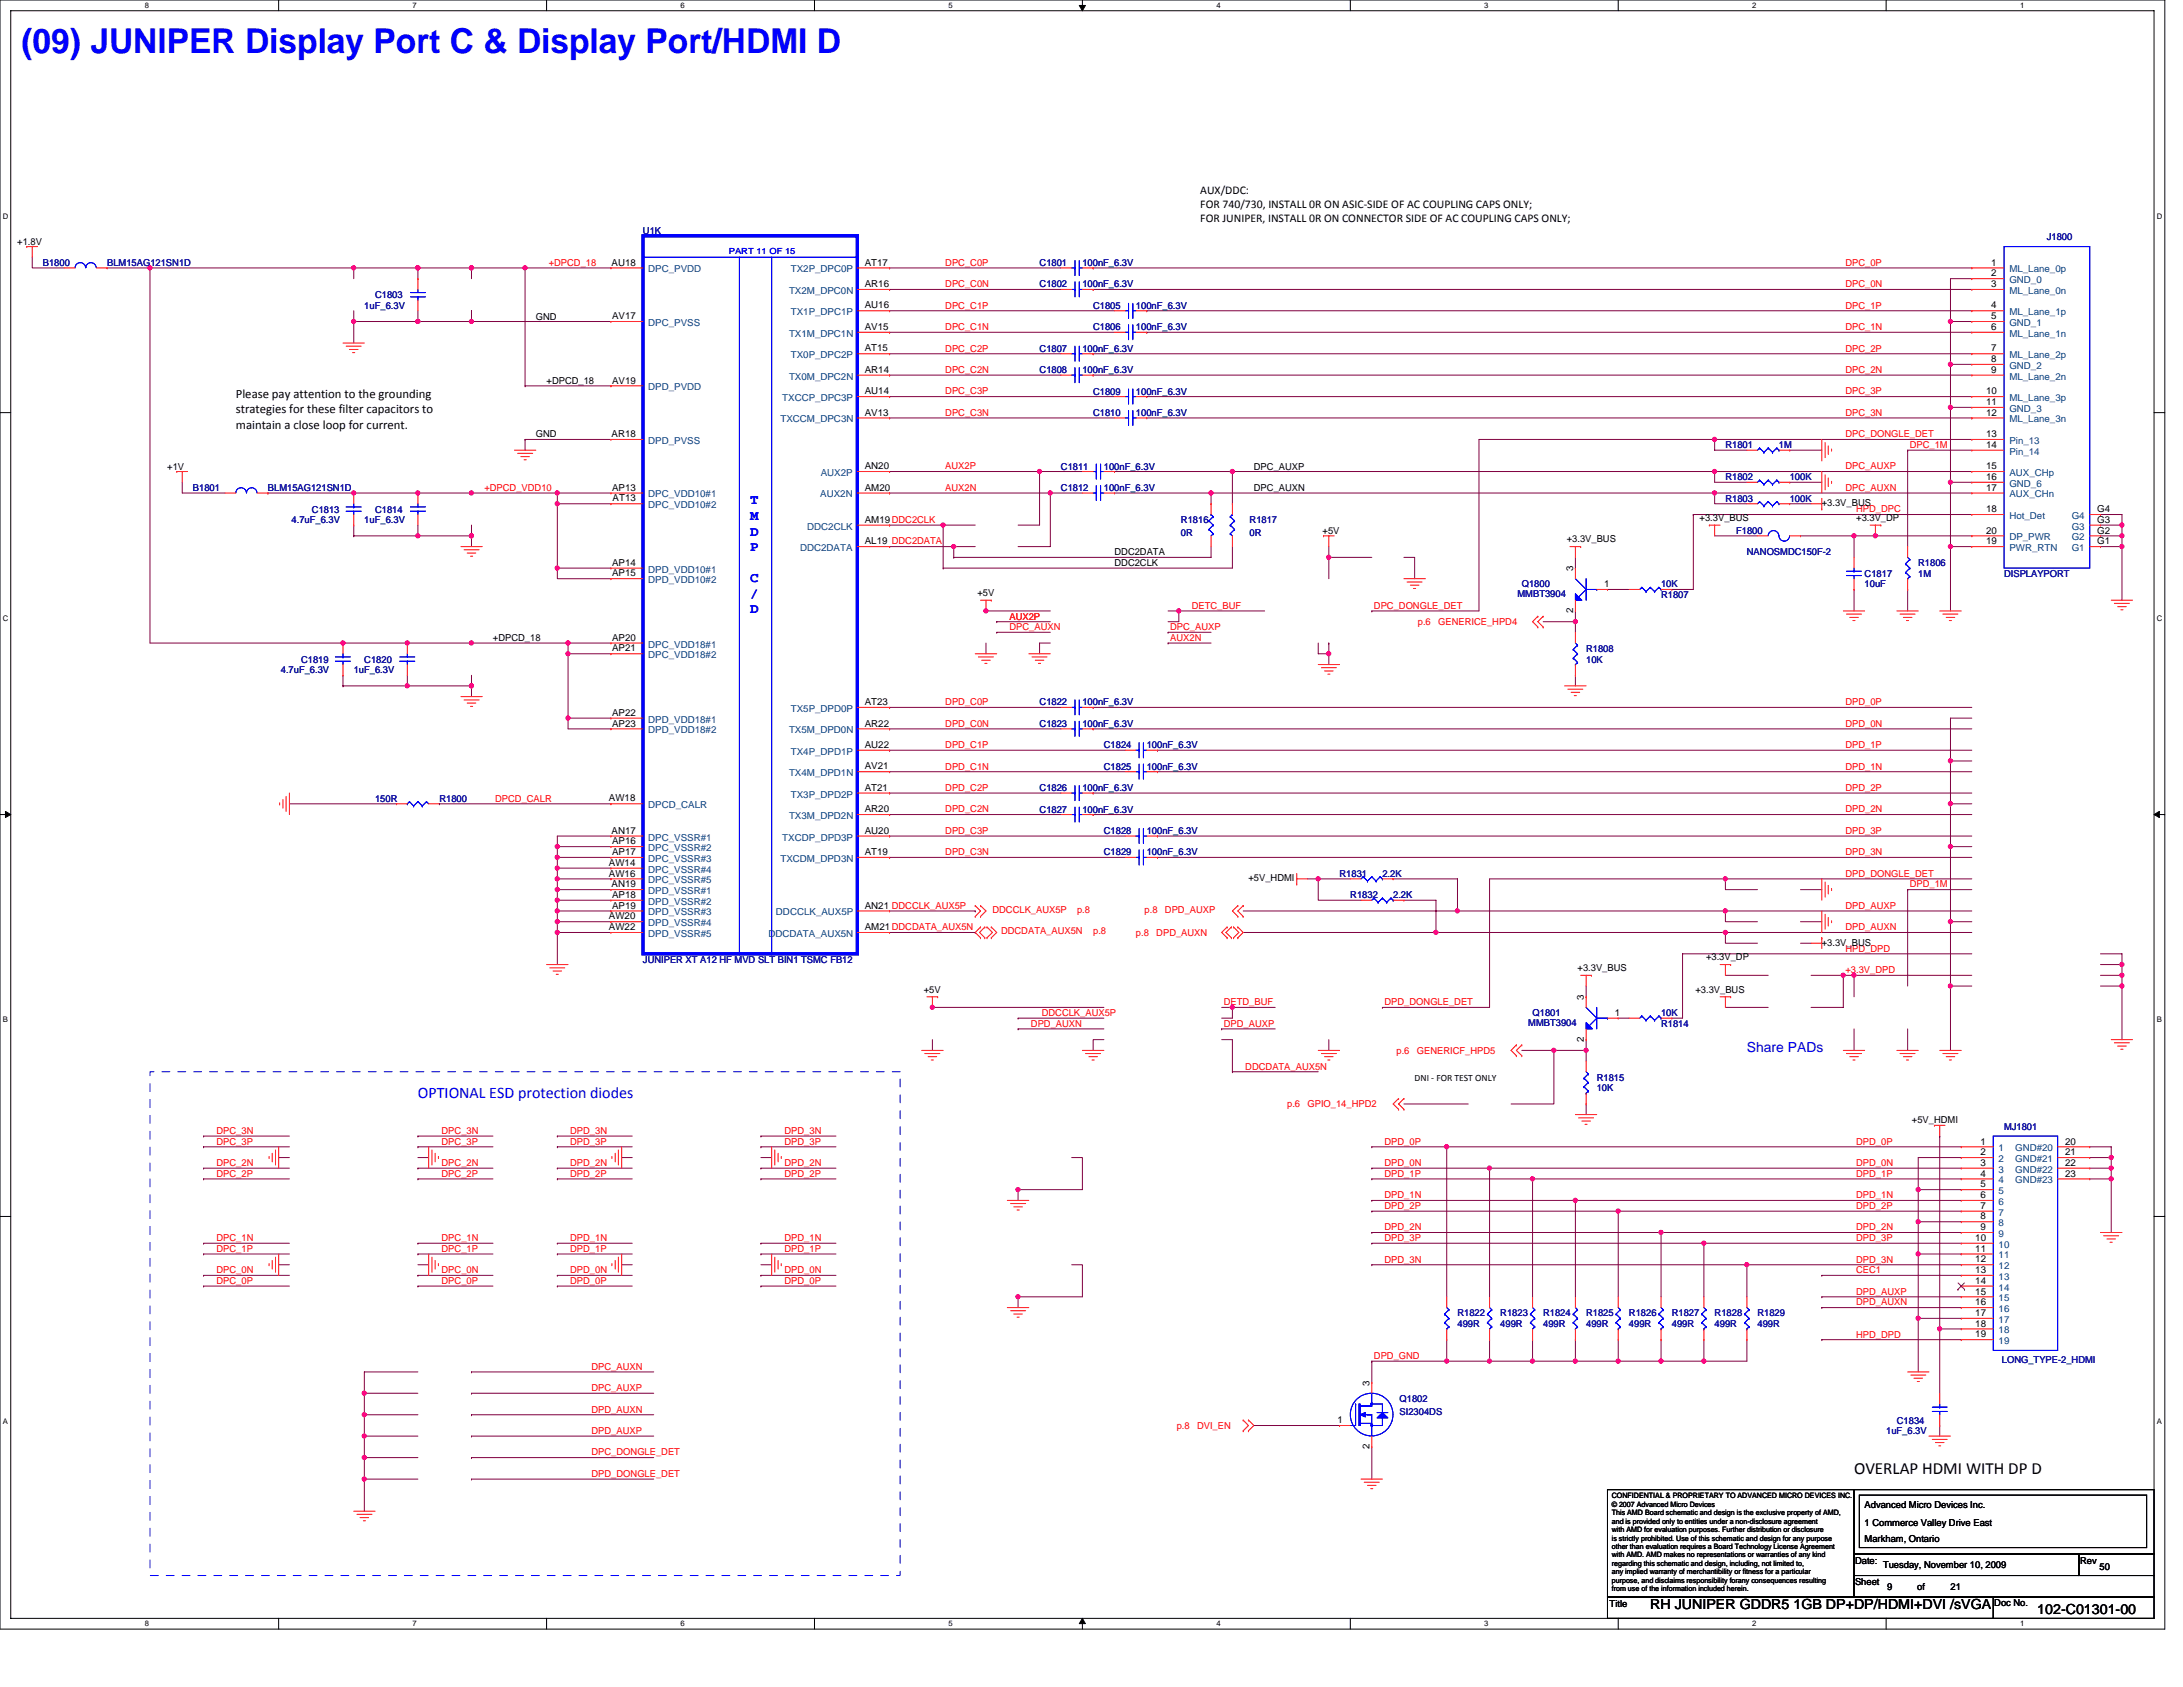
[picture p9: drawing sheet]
<svg xmlns="http://www.w3.org/2000/svg" width="279mm" height="216mm" viewBox="0 0 279 216" stroke-linecap="round" stroke-linejoin="round" font-family="sans-serif">
<defs><g id="words">
<text font-size="4.4" fill="#00f" x="2.8" y="6.8">(09) JUNIPER Display Port C &amp; Display Port/HDMI D</text>
<text font-size="2.2" x="237.3" y="188.6">OVERLAP HDMI WITH DP D</text>
<text font-size="2.1" fill="#00f" x="53.5" y="140.5">OPTIONAL ESD protection diodes</text>
<g font-size="1.8" fill="#00f">
<text x="96" y="64.6">T</text>
<text x="96" y="66.5">M</text>
<text x="96" y="68.5">D</text>
<text x="96" y="70.5">P</text>
<text x="96" y="74.5">C</text>
<text x="96" y="76.5">/</text>
<text x="96" y="78.5">D</text>
<text x="223.6" y="134.6">Share PADs</text>
</g>
<g font-size="1.8">
<text x="211.2" y="206">RH JUNIPER GDDR5 1GB DP+DP/HDMI+DVI /sVGA</text>
<text x="260.8" y="206.5">102-C01301-00</text>
</g>
<g font-size="1.6">
<text x="30.2" y="50.9">Please pay attention to the grounding</text>
<text x="30.2" y="52.9">strategies for these filter capacitors to</text>
<text x="30.2" y="54.9">maintain a close loop for current.</text>
</g>
<g font-size="1.5">
<text x="153.6" y="24.8">AUX/DDC:</text>
<text x="153.6" y="26.6">FOR 740/730, INSTALL 0R ON ASIC‐SIDE OF AC COUPLING CAPS ONLY;</text>
<text x="153.6" y="28.4">FOR JUNIPER, INSTALL 0R ON CONNECTOR SIDE OF AC COUPLING CAPS ONLY;</text>
</g>
<g font-size="1.2" fill="#000080">
<text x="82.3" y="29.9">U1K</text>
<text x="5.5" y="34">B1800</text>
<text x="13.7" y="34">BLM15AG121SN1D</text>
<text x="133.1" y="34">C1801</text>
<text x="138.5" y="34">100nF_6.3V</text>
<text x="262" y="30.8">J1800</text>
<text x="46.6" y="39.5">1uF_6.3V</text>
<text x="48" y="38.2">C1803</text>
<text x="133.1" y="36.8">C1802</text>
<text x="138.5" y="36.8">100nF_6.3V</text>
<text x="139.9" y="39.5">C1805</text>
<text x="145.4" y="39.5">100nF_6.3V</text>
<text x="133.1" y="45">C1807</text>
<text x="133.1" y="47.8">C1808</text>
<text x="138.5" y="45">100nF_6.3V</text>
<text x="138.5" y="47.8">100nF_6.3V</text>
<text x="139.9" y="42.3">C1806</text>
<text x="145.4" y="42.3">100nF_6.3V</text>
<text x="139.9" y="53.3">C1810</text>
<text x="139.9" y="50.5">C1809</text>
<text x="145.4" y="53.3">100nF_6.3V</text>
<text x="145.4" y="50.5">100nF_6.3V</text>
<text x="220.8" y="57.4">R1801</text>
<text x="227.7" y="57.4">1M</text>
<text x="24.7" y="62.8">B1801</text>
<text x="34.3" y="62.8">BLM15AG121SN1D</text>
<text x="39.9" y="65.6">C1813</text>
<text x="48" y="65.6">C1814</text>
<text x="135.8" y="62.8">C1812</text>
<text x="135.8" y="60.1">C1811</text>
<text x="141.3" y="62.8">100nF_6.3V</text>
<text x="141.3" y="60.1">100nF_6.3V</text>
<text x="220.8" y="64.2">R1803</text>
<text x="220.8" y="61.5">R1802</text>
<text x="229.1" y="64.2">100K</text>
<text x="229.1" y="61.5">100K</text>
<text x="37.3" y="67">4.7uF_6.3V</text>
<text x="46.6" y="67">1uF_6.3V</text>
<text x="151.2" y="67">R1816</text>
<text x="151.2" y="68.6">0R</text>
<text x="159.9" y="67">R1817</text>
<text x="159.9" y="68.6">0R</text>
<text x="222.2" y="68.3">F1800</text>
<text x="223.6" y="71.1">NANOSMDC150F-2</text>
<text x="194.2" y="76.4">MMBT3904</text>
<text x="194.8" y="75.2">Q1800</text>
<text x="212.6" y="76.6">R1807</text>
<text x="212.6" y="75.2">10K</text>
<text x="238.7" y="73.8">C1817</text>
<text x="238.7" y="75.2">10uF</text>
<text x="245.5" y="72.5">R1806</text>
<text x="245.5" y="73.8">1M</text>
<text x="256.5" y="73.8">DISPLAYPORT</text>
<text x="203" y="83.4">R1808</text>
<text x="35.9" y="86.2">4.7uF_6.3V</text>
<text x="38.5" y="84.8">C1819</text>
<text x="45.3" y="86.2">1uF_6.3V</text>
<text x="46.6" y="84.8">C1820</text>
<text x="203" y="84.8">10K</text>
<text x="133.1" y="90.3">C1822</text>
<text x="133.1" y="93">C1823</text>
<text x="138.5" y="90.3">100nF_6.3V</text>
<text x="138.5" y="93">100nF_6.3V</text>
<text x="141.3" y="95.8">C1824</text>
<text x="146.8" y="95.8">100nF_6.3V</text>
<text x="133.1" y="101.3">C1826</text>
<text x="138.5" y="101.3">100nF_6.3V</text>
<text x="141.3" y="98.5">C1825</text>
<text x="146.8" y="98.5">100nF_6.3V</text>
<text x="48" y="102.6">150R</text>
<text x="56.2" y="102.6">R1800</text>
<text x="133.1" y="104">C1827</text>
<text x="138.5" y="104">100nF_6.3V</text>
<text x="141.3" y="106.7">C1828</text>
<text x="146.8" y="106.7">100nF_6.3V</text>
<text x="141.3" y="109.5">C1829</text>
<text x="146.8" y="109.5">100nF_6.3V</text>
<text x="171.4" y="112.2">R1831</text>
<text x="176.9" y="112.2">2.2K</text>
<text x="172.8" y="115">R1832</text>
<text x="178.3" y="115">2.2K</text>
<text x="82.3" y="123.2">JUNIPER XT A12 HF MVD SLT BIN1 TSMC FB12</text>
<text x="195.6" y="131.3">MMBT3904</text>
<text x="196.2" y="130">Q1801</text>
<text x="212.6" y="131.4">R1814</text>
<text x="212.6" y="130">10K</text>
<text x="204.4" y="138.3">R1815</text>
<text x="204.4" y="139.7">10K</text>
<text x="256.5" y="144.6">MJ1801</text>
<text x="186.5" y="168.5">R1822</text>
<text x="186.5" y="169.8">499R</text>
<text x="192" y="168.5">R1823</text>
<text x="192" y="169.8">499R</text>
<text x="197.5" y="168.5">R1824</text>
<text x="197.5" y="169.8">499R</text>
<text x="203" y="168.5">R1825</text>
<text x="203" y="169.8">499R</text>
<text x="208.5" y="168.5">R1826</text>
<text x="208.5" y="169.8">499R</text>
<text x="214" y="168.5">R1827</text>
<text x="214" y="169.8">499R</text>
<text x="219.5" y="168.5">R1828</text>
<text x="219.5" y="169.8">499R</text>
<text x="224.9" y="168.5">R1829</text>
<text x="224.9" y="169.8">499R</text>
<text x="179.1" y="179.4">Q1802</text>
<text x="256.2" y="174.5">LONG_TYPE-2_HDMI</text>
<text x="179.1" y="181.1">SI2304DS</text>
<text x="241.4" y="183.6">1uF_6.3V</text>
<text x="242.8" y="182.2">C1834</text>
</g>
<g font-size="1.2">
<text x="2.2" y="31.3">+1.8V</text>
<text x="78.3" y="34">AU18</text>
<text x="110.7" y="34">AT17</text>
<text x="254.9" y="34">1</text>
<text x="254.9" y="35.4">2</text>
<text x="68.6" y="40.9">GND</text>
<text x="78.3" y="40.9">AV17</text>
<text x="110.7" y="36.7">AR16</text>
<text x="110.7" y="39.5">AU16</text>
<text x="254.9" y="39.5">4</text>
<text x="254.9" y="36.7">3</text>
<text x="254.9" y="40.9">5</text>
<text x="110.7" y="42.2">AV15</text>
<text x="110.7" y="47.7">AR14</text>
<text x="110.7" y="45">AT15</text>
<text x="254.9" y="45">7</text>
<text x="254.9" y="42.2">6</text>
<text x="254.9" y="47.7">9</text>
<text x="254.9" y="46.3">8</text>
<text x="70" y="49.1">+DPCD_18</text>
<text x="78.3" y="49.1">AV19</text>
<text x="110.7" y="53.2">AV13</text>
<text x="110.7" y="50.5">AU14</text>
<text x="254.2" y="50.5">10</text>
<text x="254.2" y="53.2">12</text>
<text x="254.2" y="51.8">11</text>
<text x="68.6" y="56">GND</text>
<text x="78.3" y="55.9">AR18</text>
<text x="254.2" y="55.9">13</text>
<text x="254.2" y="57.3">14</text>
<text x="21.4" y="60.1">+1V</text>
<text x="78.3" y="62.8">AP13</text>
<text x="78.4" y="64.2">AT13</text>
<text x="110.7" y="62.8">AM20</text>
<text x="110.7" y="60">AN20</text>
<text x="160.5" y="62.8">DPC_AUXN</text>
<text x="160.5" y="60.1">DPC_AUXP</text>
<text x="233.2" y="64.8">+3.3V_BUS</text>
<text x="254.2" y="61.4">16</text>
<text x="254.2" y="65.6">18</text>
<text x="254.2" y="60">15</text>
<text x="254.2" y="62.8">17</text>
<text x="268.4" y="65.6">G4</text>
<text x="110.7" y="69.7">AL19 DDC2DATA</text>
<text x="110.7" y="66.9">AM19DDC2CLK</text>
<text x="142.6" y="71.1">DDC2DATA</text>
<text x="169.3" y="68.3">+5V</text>
<text x="200.5" y="69.4">+3.3V_BUS</text>
<text x="217.5" y="66.7">+3.3V_BUS</text>
<text x="237.6" y="66.7">+3.3V_DP</text>
<text x="254.2" y="68.3">20</text>
<text x="254.2" y="69.7">19</text>
<text x="268.4" y="69.7">G1</text>
<text x="268.4" y="68.3">G2</text>
<text x="268.4" y="66.9">G3</text>
<text x="78.3" y="72.4">AP14</text>
<text x="78.3" y="73.8">AP15</text>
<text x="125.1" y="76.3">+5V</text>
<text x="142.6" y="72.5">DDC2CLK</text>
<text x="201.3" y="73.1" transform="rotate(-90 201.3 73.1)">3</text>
<text x="205.3" y="75.1">1</text>
<text x="63.1" y="82">+DPCD_18</text>
<text x="78.3" y="82">AP20</text>
<text x="78.3" y="83.4">AP21</text>
<text x="201.3" y="78.5" transform="rotate(-90 201.3 78.5)">2</text>
<text x="78.3" y="91.6">AP22</text>
<text x="78.3" y="93">AP23</text>
<text x="110.7" y="93">AR22</text>
<text x="110.7" y="90.2">AT23</text>
<text x="110.7" y="95.7">AU22</text>
<text x="110.7" y="98.5">AV21</text>
<text x="110.7" y="101.2">AT21</text>
<text x="77.9" y="102.6">AW18</text>
<text x="78.3" y="106.7">AN17</text>
<text x="110.7" y="103.9">AR20</text>
<text x="110.7" y="106.7">AU20</text>
<text x="77.9" y="110.8">AW14</text>
<text x="77.9" y="112.2">AW16</text>
<text x="78.3" y="113.6">AN19</text>
<text x="78.3" y="108.1">AP16</text>
<text x="78.3" y="109.4">AP17</text>
<text x="110.7" y="109.4">AT19</text>
<text x="159.8" y="112.8">+5V_HDMI</text>
<text x="77.9" y="117.7">AW20</text>
<text x="77.9" y="119">AW22</text>
<text x="78.3" y="114.9">AP18</text>
<text x="78.3" y="116.3">AP19</text>
<text x="110.7" y="116.3">AN21 DDCCLK_AUX5P</text>
<text x="110.7" y="119">AM21DDCDATA_AUX5N</text>
<text x="201.9" y="124.3">+3.3V_BUS</text>
<text x="218.4" y="122.9">+3.3V_DP</text>
<text x="233.2" y="121">+3.3V_BUS</text>
<text x="118.2" y="127">+5V</text>
<text x="202.7" y="128" transform="rotate(-90 202.7 128)">3</text>
<text x="206.7" y="130">1</text>
<text x="217" y="127">+3.3V_BUS</text>
<text x="202.7" y="133.3" transform="rotate(-90 202.7 133.3)">2</text>
<text x="181.1" y="138.3">DNI ‐ FOR TEST ONLY</text>
<text x="244.7" y="143.8">+5V_HDMI</text>
<text x="253.5" y="146.5">1</text>
<text x="253.5" y="147.8">2</text>
<text x="253.5" y="149.2">3</text>
<text x="264.3" y="146.5">20</text>
<text x="264.3" y="147.8">21</text>
<text x="264.3" y="149.2">22</text>
<text x="253.5" y="150.6">4</text>
<text x="253.5" y="152">5</text>
<text x="253.5" y="153.3">6</text>
<text x="253.5" y="154.7">7</text>
<text x="264.3" y="150.6">23</text>
<text x="252.8" y="158.8">10</text>
<text x="252.8" y="160.2">11</text>
<text x="252.8" y="161.6">12</text>
<text x="253.5" y="156.1">8</text>
<text x="253.5" y="157.4">9</text>
<text x="252.8" y="162.9">13</text>
<text x="252.8" y="164.3">14</text>
<text x="252.8" y="165.7">15</text>
<text x="252.8" y="167">16</text>
<text x="252.8" y="168.4">17</text>
<text x="252.8" y="169.8">18</text>
<text x="252.8" y="171.2">19</text>
<text x="175.3" y="177.4" transform="rotate(-90 175.3 177.4)">3</text>
<text x="171.2" y="182.1">1</text>
<text x="175.3" y="185.4" transform="rotate(-90 175.3 185.4)">2</text>
<text x="238.7" y="193">Advanced Micro Devices Inc.</text>
<text x="238.7" y="195.3">1 Commerce Valley Drive East</text>
<text x="238.7" y="197.4">Markham, Ontario</text>
<text x="237.4" y="200.2">Date:</text>
<text x="237.4" y="202.9">Sheet</text>
<text x="241" y="200.7">Tuesday, November 10, 2009</text>
<text x="241.5" y="203.4">9</text>
<text x="245.4" y="203.4">of</text>
<text x="249.6" y="203.4">21</text>
<text x="266.2" y="200.2">Rev</text>
<text x="268.7" y="201">50</text>
<text x="206" y="205.6">Title</text>
<text x="255.2" y="205.5">Doc No.</text>
</g>
<g font-size="1.2" fill="#f00">
<text x="70.2" y="34">+DPCD_18</text>
<text x="121" y="34">DPC_C0P</text>
<text x="236.2" y="34">DPC_0P</text>
<text x="121" y="39.5">DPC_C1P</text>
<text x="121" y="36.8">DPC_C0N</text>
<text x="236.2" y="39.5">DPC_1P</text>
<text x="236.2" y="36.8">DPC_0N</text>
<text x="121" y="45">DPC_C2P</text>
<text x="121" y="47.7">DPC_C2N</text>
<text x="121" y="42.2">DPC_C1N</text>
<text x="236.2" y="47.7">DPC_2N</text>
<text x="236.2" y="42.2">DPC_1N</text>
<text x="236.2" y="45">DPC_2P</text>
<text x="121" y="50.5">DPC_C3P</text>
<text x="121" y="53.2">DPC_C3N</text>
<text x="236.2" y="50.5">DPC_3P</text>
<text x="236.2" y="53.2">DPC_3N</text>
<text x="236.2" y="56">DPC_DONGLE_DET</text>
<text x="244.4" y="57.3">DPC_1M</text>
<text x="62" y="62.8">+DPCD_VDD10</text>
<text x="121" y="60.1">AUX2P</text>
<text x="121" y="62.8">AUX2N</text>
<text x="236.2" y="62.8">DPC_AUXN</text>
<text x="236.2" y="60.1">DPC_AUXP</text>
<text x="237.6" y="65.6">HPD_DPC</text>
<text x="152.5" y="77.9">DETC_BUF</text>
<text x="175.9" y="77.9">DPC_DONGLE_DET</text>
<text x="129.2" y="80.6">DPC_AUXN</text>
<text x="129.2" y="79.3">AUX2P</text>
<text x="149.8" y="82">AUX2N</text>
<text x="149.8" y="80.6">DPC_AUXP</text>
<text x="181.5" y="80">p.6</text>
<text x="184.1" y="80">GENERICE_HPD4</text>
<text x="121" y="95.7">DPD_C1P</text>
<text x="121" y="90.3">DPD_C0P</text>
<text x="121" y="93">DPD_C0N</text>
<text x="236.2" y="93">DPD_0N</text>
<text x="236.2" y="95.7">DPD_1P</text>
<text x="236.2" y="90.3">DPD_0P</text>
<text x="121" y="101.2">DPD_C2P</text>
<text x="121" y="98.5">DPD_C1N</text>
<text x="236.2" y="98.5">DPD_1N</text>
<text x="236.2" y="101.2">DPD_2P</text>
<text x="63.4" y="102.6">DPCD_CALR</text>
<text x="121" y="104">DPD_C2N</text>
<text x="121" y="106.7">DPD_C3P</text>
<text x="236.2" y="104">DPD_2N</text>
<text x="236.2" y="106.7">DPD_3P</text>
<text x="121" y="109.5">DPD_C3N</text>
<text x="236.2" y="109.5">DPD_3N</text>
<text x="236.2" y="112.2">DPD_DONGLE_DET</text>
<text x="244.4" y="113.6">DPD_1M</text>
<text x="127" y="116.9">DDCCLK_AUX5P</text>
<text x="128.1" y="119.5">DDCDATA_AUX5N</text>
<text x="137.9" y="116.9">p.8</text>
<text x="139.9" y="119.5">p.8</text>
<text x="145.4" y="119.8">p.8</text>
<text x="146.5" y="116.9">p.8</text>
<text x="148" y="119.8">DPD_AUXN</text>
<text x="149.1" y="116.9">DPD_AUXP</text>
<text x="236.2" y="116.3">DPD_AUXP</text>
<text x="236.2" y="119.1">DPD_AUXN</text>
<text x="236.2" y="124.5">+3.3V_DPD</text>
<text x="236.2" y="121.8">HPD_DPD</text>
<text x="132" y="131.4">DPD_AUXN</text>
<text x="133.3" y="130">DDCCLK_AUX5P</text>
<text x="156.6" y="128.7">DETD_BUF</text>
<text x="156.6" y="131.4">DPD_AUXP</text>
<text x="177.2" y="128.7">DPD_DONGLE_DET</text>
<text x="159.4" y="136.9">DDCDATA_AUX5N</text>
<text x="178.7" y="134.9">p.6</text>
<text x="181.3" y="134.9">GENERICF_HPD5</text>
<text x="164.7" y="141.7">p.6</text>
<text x="167.3" y="141.7">GPIO_14_HPD2</text>
<text x="27.7" y="146.5">DPC_3P</text>
<text x="27.7" y="145.1">DPC_3N</text>
<text x="27.7" y="149.2">DPC_2N</text>
<text x="56.5" y="146.5">DPC_3P</text>
<text x="56.5" y="145.1">DPC_3N</text>
<text x="56.5" y="149.2">DPC_2N</text>
<text x="73" y="146.5">DPD_3P</text>
<text x="73" y="145.1">DPD_3N</text>
<text x="73" y="149.2">DPD_2N</text>
<text x="100.4" y="149.2">DPD_2N</text>
<text x="100.4" y="146.5">DPD_3P</text>
<text x="100.4" y="145.1">DPD_3N</text>
<text x="177.2" y="146.5">DPD_0P</text>
<text x="177.2" y="149.2">DPD_0N</text>
<text x="237.6" y="149.2">DPD_0N</text>
<text x="237.6" y="146.5">DPD_0P</text>
<text x="27.7" y="150.6">DPC_2P</text>
<text x="56.5" y="150.6">DPC_2P</text>
<text x="73" y="150.6">DPD_2P</text>
<text x="100.4" y="150.6">DPD_2P</text>
<text x="177.2" y="150.6">DPD_1P</text>
<text x="177.2" y="153.4">DPD_1N</text>
<text x="177.2" y="154.7">DPD_2P</text>
<text x="237.6" y="154.7">DPD_2P</text>
<text x="237.6" y="150.6">DPD_1P</text>
<text x="237.6" y="153.4">DPD_1N</text>
<text x="27.7" y="158.8">DPC_1N</text>
<text x="27.7" y="160.2">DPC_1P</text>
<text x="56.5" y="160.2">DPC_1P</text>
<text x="56.5" y="158.8">DPC_1N</text>
<text x="73" y="160.2">DPD_1P</text>
<text x="73" y="158.8">DPD_1N</text>
<text x="100.4" y="160.2">DPD_1P</text>
<text x="100.4" y="158.8">DPD_1N</text>
<text x="177.2" y="157.5">DPD_2N</text>
<text x="177.2" y="158.8">DPD_3P</text>
<text x="177.2" y="161.6">DPD_3N</text>
<text x="237.6" y="157.5">DPD_2N</text>
<text x="237.6" y="158.8">DPD_3P</text>
<text x="237.6" y="161.6">DPD_3N</text>
<text x="27.7" y="164.3">DPC_0P</text>
<text x="27.7" y="162.9">DPC_0N</text>
<text x="56.5" y="164.3">DPC_0P</text>
<text x="56.5" y="162.9">DPC_0N</text>
<text x="73" y="164.3">DPD_0P</text>
<text x="73" y="162.9">DPD_0N</text>
<text x="100.4" y="164.3">DPD_0P</text>
<text x="100.4" y="162.9">DPD_0N</text>
<text x="237.6" y="162.9">CEC1</text>
<text x="237.6" y="165.7">DPD_AUXP</text>
<text x="237.6" y="167.1">DPD_AUXN</text>
<text x="175.9" y="173.9">DPD_GND</text>
<text x="237.6" y="171.2">HPD_DPD</text>
<text x="75.7" y="178">DPC_AUXP</text>
<text x="75.7" y="175.3">DPC_AUXN</text>
<text x="75.7" y="183.5">DPD_AUXP</text>
<text x="75.7" y="180.8">DPD_AUXN</text>
<text x="150.6" y="182.9">p.8</text>
<text x="153.2" y="182.9">DVI_EN</text>
<text x="75.7" y="189">DPD_DONGLE_DET</text>
<text x="75.7" y="186.3">DPC_DONGLE_DET</text>
</g>
<g font-size="1.2" fill="#004080">
<text x="83" y="34.9">DPC_PVDD</text>
<text x="101.2" y="34.9">TX2P_DPC0P</text>
<text x="257.2" y="34.9">ML_Lane_0p</text>
<text x="83" y="41.7">DPC_PVSS</text>
<text x="101" y="37.6">TX2M_DPC0N</text>
<text x="101.2" y="40.3">TX1P_DPC1P</text>
<text x="257.2" y="40.3">ML_Lane_1p</text>
<text x="257.2" y="37.6">ML_Lane_0n</text>
<text x="257.2" y="36.2">GND_0</text>
<text x="257.2" y="41.7">GND_1</text>
<text x="101" y="43.1">TX1M_DPC1N</text>
<text x="101.2" y="45.8">TX0P_DPC2P</text>
<text x="257.2" y="45.8">ML_Lane_2p</text>
<text x="257.2" y="43.1">ML_Lane_1n</text>
<text x="257.2" y="47.2">GND_2</text>
<text x="83" y="50">DPD_PVDD</text>
<text x="100.1" y="51.3">TXCCP_DPC3P</text>
<text x="101" y="48.6">TX0M_DPC2N</text>
<text x="257.2" y="51.3">ML_Lane_3p</text>
<text x="257.2" y="48.6">ML_Lane_2n</text>
<text x="257.2" y="52.7">GND_3</text>
<text x="83" y="56.8">DPD_PVSS</text>
<text x="99.9" y="54.1">TXCCM_DPC3N</text>
<text x="257.2" y="54.1">ML_Lane_3n</text>
<text x="257.2" y="56.8">Pin_13</text>
<text x="257.2" y="58.2">Pin_14</text>
<text x="83" y="63.7">DPC_VDD10#1</text>
<text x="83" y="65">DPC_VDD10#2</text>
<text x="105" y="63.7">AUX2N</text>
<text x="105.1" y="60.9">AUX2P</text>
<text x="257.2" y="62.3">GND_6</text>
<text x="257.2" y="60.9">AUX_CHp</text>
<text x="257.2" y="63.7">AUX_CHn</text>
<text x="102.4" y="70.5">DDC2DATA</text>
<text x="103.3" y="67.8">DDC2CLK</text>
<text x="257.2" y="66.4">Hot_Det</text>
<text x="257.2" y="69.2">DP_PWR</text>
<text x="257.2" y="70.5">PWR_RTN</text>
<text x="265.2" y="70.5">G1</text>
<text x="265.2" y="69.2">G2</text>
<text x="265.2" y="67.8">G3</text>
<text x="265.2" y="66.4">G4</text>
<text x="83" y="73.3">DPD_VDD10#1</text>
<text x="83" y="74.6">DPD_VDD10#2</text>
<text x="83" y="82.9">DPC_VDD18#1</text>
<text x="83" y="84.2">DPC_VDD18#2</text>
<text x="83" y="92.5">DPD_VDD18#1</text>
<text x="83" y="93.9">DPD_VDD18#2</text>
<text x="101" y="93.9">TX5M_DPD0N</text>
<text x="101.2" y="91.1">TX5P_DPD0P</text>
<text x="101" y="99.3">TX4M_DPD1N</text>
<text x="101.2" y="96.6">TX4P_DPD1P</text>
<text x="83" y="103.4">DPCD_CALR</text>
<text x="83" y="107.6">DPC_VSSR#1</text>
<text x="100.1" y="107.6">TXCDP_DPD3P</text>
<text x="101" y="104.8">TX3M_DPD2N</text>
<text x="101.2" y="102.1">TX3P_DPD2P</text>
<text x="83" y="108.9">DPC_VSSR#2</text>
<text x="83" y="110.3">DPC_VSSR#3</text>
<text x="83" y="111.7">DPC_VSSR#4</text>
<text x="83" y="113.1">DPC_VSSR#5</text>
<text x="99.9" y="110.3">TXCDM_DPD3N</text>
<text x="83" y="114.4">DPD_VSSR#1</text>
<text x="83" y="115.8">DPD_VSSR#2</text>
<text x="83" y="117.2">DPD_VSSR#3</text>
<text x="83" y="118.5">DPD_VSSR#4</text>
<text x="83" y="119.9">DPD_VSSR#5</text>
<text x="98.3" y="119.9">DDCDATA_AUX5N</text>
<text x="99.3" y="117.2">DDCCLK_AUX5P</text>
<text x="255.8" y="147.3">1</text>
<text x="255.8" y="148.7">2</text>
<text x="257.9" y="147.3">GND#20</text>
<text x="257.9" y="148.7">GND#21</text>
<text x="255.8" y="150.1">3</text>
<text x="255.8" y="151.4">4</text>
<text x="255.8" y="152.8">5</text>
<text x="255.8" y="154.2">6</text>
<text x="255.8" y="155.6">7</text>
<text x="257.9" y="150.1">GND#22</text>
<text x="257.9" y="151.4">GND#23</text>
<text x="255.8" y="156.9">8</text>
<text x="255.8" y="158.3">9</text>
<text x="255.8" y="159.7">10</text>
<text x="255.8" y="161.1">11</text>
<text x="255.8" y="162.4">12</text>
<text x="255.8" y="163.8">13</text>
<text x="255.8" y="165.2">14</text>
<text x="255.8" y="166.5">15</text>
<text x="255.8" y="167.9">16</text>
<text x="255.8" y="169.3">17</text>
<text x="255.8" y="170.6">18</text>
<text x="255.8" y="172">19</text>
</g>
<text font-size="1.1" fill="#00f" x="93.3" y="32.6">PART 11 OF 15</text>
<g font-size="1">
<text x="18.5" y="1">8</text>
<text x="52.8" y="1">7</text>
<text x="87.1" y="1">6</text>
<text x="121.4" y="1">5</text>
<text x="155.7" y="1">4</text>
<text x="190" y="1">3</text>
<text x="224.3" y="1">2</text>
<text x="258.6" y="1">1</text>
<text x=".4" y="28">D</text>
<text x="276.1" y="28">D</text>
<text x=".4" y="79.4">C</text>
<text x="276.1" y="79.4">C</text>
<text x=".4" y="130.9">B</text>
<text x="276.1" y="130.9">B</text>
<text x=".4" y="182.3">A</text>
<text x="276.1" y="182.3">A</text>
<text x="206.3" y="191.8">CONFIDENTIAL &amp; PROPRIETARY TO ADVANCED MICRO DEVICES INC.</text>
<text x="206.3" y="192.8">© 2007 Advanced Micro Devices</text>
<text x="206.3" y="193.9">This AMD Board schematic and design is the exclusive property of AMD,</text>
<text x="206.3" y="195">and is provided only to entities under a non-disclosure agreement</text>
<text x="206.3" y="196.1">with AMD for evaluation purposes. Further distribution or disclosure</text>
<text x="206.3" y="197.2">is strictly prohibited. Use of this schematic and design for any purpose</text>
<text x="206.3" y="198.2">other than evaluation requires a Board Technology License Agreement</text>
<text x="206.3" y="199.3">with AMD. AMD makes no representations or warranties of any kind</text>
<text x="206.3" y="200.4">regarding this schematic and design, including, not limited to,</text>
<text x="206.3" y="201.5">any implied warranty of merchantibility or fitness for a particular</text>
<text x="206.3" y="202.6">purpose, and disclaims responsibility forany consequences resulting</text>
<text x="206.3" y="203.6">from use of the information included herein.</text>
<text x="18.5" y="208.2">8</text>
<text x="52.8" y="208.2">7</text>
<text x="87.1" y="208.2">6</text>
<text x="121.4" y="208.2">5</text>
<text x="155.7" y="208.2">4</text>
<text x="190" y="208.2">3</text>
<text x="224.3" y="208.2">2</text>
<text x="258.6" y="208.2">1</text>
</g>
</g></defs>
<path d="M0 0h277.1v208.5h-277.1zM1.4 1.4h274.3v205.7h-274.3z" fill="none" stroke="#000" stroke-width=".13"/>
<g fill="#fff">
<path d="M18.5 .1h.6v1.1h-.6z"/>
<path d="M18.5 207.3h.6v1.1h-.6z"/>
</g>
<path d="M35.7 0v1.4M35.7 207.1v1.4" fill="none" stroke="#000" stroke-width=".13"/>
<g fill="#fff">
<path d="M52.8 .1h.6v1.1h-.6z"/>
<path d="M52.8 207.3h.6v1.1h-.6z"/>
</g>
<path d="M70 0v1.4M70 207.1v1.4" fill="none" stroke="#000" stroke-width=".13"/>
<g fill="#fff">
<path d="M87.1 .1h.6v1.1h-.6z"/>
<path d="M87.1 207.3h.6v1.1h-.6z"/>
</g>
<path d="M104.2 0v1.4M104.2 207.1v1.4" fill="none" stroke="#000" stroke-width=".13"/>
<g fill="#fff">
<path d="M121.4 .1h.5v1.1h-.5z"/>
<path d="M121.4 207.3h.5v1.1h-.5z"/>
</g>
<path d="M138.5 0v1.4M138.5 207.1v1.4" fill="none" stroke="#000" stroke-width=".13"/>
<path d="M138.1 .7h.8l-.4 .7zM138.5 207.1l.4 .7h-.8z" fill="#000" stroke="#000" stroke-width=".13"/>
<g fill="#fff">
<path d="M155.7 .1h.5v1.1h-.5z"/>
<path d="M155.7 207.3h.5v1.1h-.5z"/>
</g>
<path d="M172.8 0v1.4M172.8 207.1v1.4" fill="none" stroke="#000" stroke-width=".13"/>
<g fill="#fff">
<path d="M190 .1h.5v1.1h-.5z"/>
<path d="M190 207.3h.5v1.1h-.5z"/>
</g>
<path d="M207.1 0v1.4M207.1 207.1v1.4" fill="none" stroke="#000" stroke-width=".13"/>
<g fill="#fff">
<path d="M224.3 .1h.5v1.1h-.5z"/>
<path d="M224.3 207.3h.5v1.1h-.5z"/>
</g>
<path d="M241.4 0v1.4M241.4 207.1v1.4" fill="none" stroke="#000" stroke-width=".13"/>
<g fill="#fff">
<path d="M258.6 .1h.5v1.1h-.5z"/>
<path d="M258.6 207.3h.5v1.1h-.5z"/>
<path d="M.4 27.1h.7v1.1h-.7z"/>
<path d="M276.1 27.1h.7v1.1h-.7z"/>
<path d="M.4 78.5h.7v1.1h-.7z"/>
<path d="M276.1 78.5h.7v1.1h-.7z"/>
</g>
<path d="M0 52.8h1.4M275.7 52.8h1.4" fill="none" stroke="#000" stroke-width=".13"/>
<g fill="#fff">
<path d="M.4 130h.6v1.1h-.6z"/>
<path d="M276.1 130h.6v1.1h-.6z"/>
</g>
<path d="M0 104.2h1.4M275.7 104.2h1.4" fill="none" stroke="#000" stroke-width=".13"/>
<path d="M.7 103.8l.7 .4-.7 .4zM275.7 104.2l.7-.4v.8z" fill="#000" stroke="#000" stroke-width=".13"/>
<g fill="#fff">
<path d="M.4 181.4h.6v1.1h-.6z"/>
<path d="M276.1 181.4h.6v1.1h-.6z"/>
</g>
<path d="M0 155.7h1.4M275.7 155.7h1.4M205.7 190.6h31.6v13.8h-31.6zM237.3 198.9h28.8v2.7h-28.8zM237.3 190.6h38.4v8.3h-38.4zM238 191.3h36.7v6.8h-36.7zM266.1 198.9h9.6v2.7h-9.6zM205.7 204.4h49.4v2.7h-49.4zM237.3 201.6h38.4v2.8h-38.4zM255.1 204.4h20.6v2.7h-20.6z" fill="none" stroke="#000" stroke-width=".13"/>
<path d="M19.2 137.2h96v64.4h-96z" fill="none" stroke="#00f" stroke-width=".13" stroke-dasharray="1 1 1 1 1 1 1 1"/>
<g fill="none" stroke="#800040" stroke-width=".13">
<path d="M4.1 32.9v1.4h4.1M13.7 34.3h5.5M19.2 34.3h.1M19.2 34.3h26.1M19.2 34.3v48h24.7M45.3 34.3v1.4M45.3 34.3h.1M45.3 39.8v1.3M45.3 34.3h15M53.5 34.3v1.4M53.5 39.8v1.3M53.5 34.3h.1"/>
<path d="M60.3 34.3v1.4M60.3 39.8h.1M60.3 34.3h6.9v15.1M60.3 34.3h.1M60.3 39.8v1.3M67.2 34.3h.1M67.2 34.3h11M113.9 39.8h.1M113.9 34.3h.1M113.9 37h.1M113.9 39.8h28.7M113.9 34.3h21.9"/>
<path d="M113.9 37h21.9M139.9 37h.1M139.9 34.3h.1M139.9 34.3h112.5M139.9 37h112.5M146.8 39.8h.1M146.8 39.8h105.6M252.4 35.7h-2.8v5.4M45.3 41.1h.1M45.3 41.1v2.8M45.3 41.1h32.9M53.5 41.1h.1"/>
<path d="M60.3 41.1h.1M67.2 49.4h.1M67.2 56.2h.1M67.2 56.2v1.4M67.2 56.2h11M67.2 49.4h11M113.9 45.3h.1M113.9 50.8h.1M113.9 48h.1M113.9 53.5h.1M113.9 42.5h.1M113.9 45.3h21.9"/>
<path d="M113.9 48h21.9M113.9 42.5h28.7M113.9 50.8h28.7M113.9 53.5h28.7M139.9 48h.1M139.9 45.3h.1M139.9 45.3h112.5M139.9 48h112.5M146.8 42.5h.1M146.8 50.8h.1M146.8 42.5h105.6M146.8 50.8h105.6"/>
<path d="M146.8 53.5h105.6M219.5 56.2h.1M219.5 56.2h-30.2v22h-13.7M219.5 56.2v1.4h4.1M219.5 56.2h32.9M229.1 57.6h4.1M244.2 57.6h.1M244.2 57.6h8.2M244.2 57.6v12.4M249.6 41.1h2.8M249.6 41.1h.1M249.6 46.6h2.8"/>
<path d="M249.6 46.6h.1M249.6 52.1h2.8M249.6 52.1h.1M249.6 41.1v20.6M252.4 53.5h.1M23.3 61.7v1.4h5.5M34.3 63.1h.1M34.3 63.1h19.2M45.3 67.2v1.4M45.3 68.6h.1M45.3 68.6h15M53.5 67.2v1.4"/>
<path d="M53.5 68.6h.1M53.5 63.1h.1M53.5 63.1h6.8M60.3 68.6h.1M60.3 67.2v1.4M60.3 63.1h11v1.4h6.9M60.3 63.1h.1M60.3 68.6v1.4M71.3 64.5v8.2h6.9M71.3 64.5h.1M71.3 72.7v1.4h6.9M71.3 63.1h.1"/>
<path d="M71.3 63.1h6.9M113.9 60.3h.1M113.9 63.1h.1M113.9 67.2h6.8v5.5M113.9 67.2h.1M113.9 70h.1M113.9 60.3h19.2M113.9 63.1h24.6M113.9 70h8.2M120.7 67.2h.1M120.7 72.7h.1M120.7 67.2h4.1"/>
<path d="M122.1 70h2.7M122.1 71.3h.1M122.1 70h.1M122.1 70v1.3M126.2 78.2h.1M126.2 78.2h8.2M127.6 79.6h.1M127.6 79.6h6.8M133.1 60.3h.1M133.1 60.3v6.9h-2.8M133.1 60.3h5.4M134.4 63.1h.1"/>
<path d="M134.4 63.1v6.9h-4.1M142.6 60.3h15.1v4.2M142.6 63.1h12.4v1.4M149.5 78.2h1.4M150.9 78.2h.1M150.9 78.2v1.4h-1.4M150.9 78.2h11M155 63.1h64.5v1.4h4.1M155 63.1h.1M155 70v1.3h-32.9M157.7 60.3h.1M157.7 70v2.7h-37"/>
<path d="M157.7 60.3h94.7M170.1 71.3v2.8M170.1 71.3h.1M170.1 70v1.3M170.1 71.3h5.5M175.6 78.2h.1M179.7 71.3h1.4v2.8M197.5 79.6h4.1M201.6 79.6h.1M201.6 71.3v1.4M201.6 78.2v1.4M201.6 79.6v1.3"/>
<path d="M205.7 75.4h2.8M216.7 65.8v9.6h-2.7M216.7 65.8h.1M216.7 65.8h35.7M219.5 60.3v1.4h4.1M219.5 63.1h.1M219.5 60.3h.1M219.5 68.6h5.4M219.5 63.1h32.9M229.1 64.5h2.7M229.1 61.7h4.1M230.4 68.6h6.9"/>
<path d="M237.3 68.6h.1M237.3 68.6v2.7M237.3 75.4v2.8M237.3 68.6h15.1M240 68.6h.1M244.2 75.4v2.8M249.6 70v8.2M249.6 61.7h.1M249.6 70h.1M249.6 61.7v8.3M249.6 70h2.8M249.6 61.7h2.8"/>
<path d="M268.8 70h.1M268.8 67.2h2.8M268.8 68.6h2.8M268.8 65.8h2.8v1.4M268.8 70h2.8M271.6 70v6.8M271.6 67.2h.1M271.6 68.6h.1M271.6 67.2v2.8M43.9 82.3h.1M43.9 86.4v1.4M43.9 87.8h.1"/>
<path d="M43.9 82.3h28.8M43.9 87.8h16.4M52.1 86.4v1.4M52.1 87.8h.1M52.1 82.3h.1M60.3 87.8h.1M60.3 86.4v1.4M60.3 82.3h.1M60.3 87.8v1.4M72.7 91.9v1.4h5.5M72.7 83.7v8.2h5.5M72.7 91.9h.1"/>
<path d="M72.7 82.3h5.5M72.7 83.7h.1M72.7 82.3v1.4M72.7 83.7h5.5M113.9 96h.1M113.9 90.5h.1M113.9 93.3h.1M113.9 98.8h.1M113.9 96h30.1M113.9 90.5h21.9M113.9 93.3h21.9M113.9 98.8h30.1"/>
<path d="M126.2 82.3v1.4M127.6 80.9h.1M127.6 80.9h6.8M134.4 82.3h-1.3v1.4M139.9 93.3h.1M139.9 90.5h.1M139.9 90.5h112.5M139.9 93.3h112.5M148.1 98.8h.1M148.1 96h.1M148.1 96h104.3M148.1 98.8h104.3"/>
<path d="M149.5 82.3h.1M149.5 80.9h.1M149.5 82.3h5.5M149.5 80.9h5.5M168.7 82.3v1.4h1.4v-1.4M170.1 82.3h.1M170.1 83.7v1.3M201.6 86.4v1.4M249.6 97.4h2.8M249.6 97.4h.1M249.6 97.4v20.6M252.4 91.9h-2.8v5.5"/>
<path d="M37 102.9h13.8M56.2 102.9h.1M56.2 102.9h22M71.3 118h.1M71.3 115.2h.1M71.3 111.1h.1M71.3 109.7h.1M71.3 112.5h.1M71.3 108.4h.1M71.3 113.9h.1M71.3 108.4h6.9M71.3 118h6.9"/>
<path d="M71.3 119.3h6.9M71.3 115.2h6.9M71.3 116.6h6.9M71.3 111.1h6.9M71.3 112.5h6.9M71.3 109.7h6.9M71.3 113.9h6.9M71.3 116.6h.1M71.3 119.3v4.1M71.3 108.4v10.9M78.2 107h-6.9v1.4M113.9 101.5h.1"/>
<path d="M113.9 104.2h.1M113.9 109.7h.1M113.9 107h.1M113.9 101.5h21.9M113.9 104.2h21.9M113.9 109.7h30.1M113.9 107h30.1M113.9 116.6h10.9M113.9 119.3h10.9M124.8 116.6h.1M124.8 119.3h.1M139.9 104.2h.1"/>
<path d="M139.9 101.5h.1M139.9 101.5h112.5M139.9 104.2h112.5M148.1 107h.1M148.1 109.7h.1M148.1 109.7h104.3M148.1 107h104.3M159.1 119.3h24.7M159.1 116.6h27.4M167.3 112.5h1.4M168.7 112.5h.1M168.7 112.5v2.7h5.5"/>
<path d="M168.7 112.5h4.1M178.3 112.5h8.2v4.1M179.7 115.2h4.1v4.1M183.8 119.3h37v1.4h4.1M183.8 119.3h.1M186.5 116.6h.1M186.5 116.6h65.9M220.8 112.5h-30.2v16.4h-13.7M220.8 112.5v1.4h4.1M220.8 116.6v1.4h4.1M220.8 116.6h.1M220.8 119.3h.1"/>
<path d="M220.8 112.5h.1M220.8 119.3h31.6M220.8 112.5h31.6M230.4 118h2.8M230.4 113.9h2.8M244.2 113.9h.1M244.2 113.9h8.2M244.2 113.9v12.3M249.6 102.9h2.8M249.6 102.9h.1M249.6 108.4h2.8M249.6 118h.1"/>
<path d="M249.6 108.4h.1M249.6 118v8.2h2.8M249.6 118h2.8M119.3 128.9h.1M119.3 133.1v1.3M119.3 128.9h22M130.3 131.7h.1M130.3 130.3h.1M130.3 131.7h11M130.3 130.3h11M141.3 133.1h-1.4v1.3M156.4 131.7h.1"/>
<path d="M156.4 133.1h1.3v4.1M156.4 128.9h1.3M156.4 131.7h6.8M157.7 128.9h.1M157.7 128.9h5.5M157.7 128.9v1.4h-1.3M157.7 137.2h.1M157.7 137.2h11M170.1 133.1v1.3M176.9 128.9h.1M194.8 134.4h4.1M198.9 134.4h.1"/>
<path d="M198.9 134.4v6.9h-5.5M198.9 134.4h4.1M203 134.4v1.4M203 126.2v1.4M203 133.1v1.3M207.1 130.3h1.4M215.3 122.1v8.2h-1.3M215.3 122.1h.1M215.3 122.1h37.1M220.8 124.8h5.5M220.8 128.9h5.5M230.4 120.7h1.4"/>
<path d="M231.8 124.8h4.1M235.9 124.8v4.1h-4.1M235.9 124.8h.1M235.9 124.8h1.4M237.3 124.8h15.1M237.3 124.8h.1M237.3 131.7v2.7M237.3 124.8v2.8M244.2 131.7v2.7M249.6 126.2h.1M249.6 126.2v8.2M268.8 126.2h2.8"/>
<path d="M268.8 123.4h2.8M268.8 124.8h2.8M268.8 122.1h2.8v1.3M271.6 126.2h.1M271.6 123.4h.1M271.6 124.8h.1M271.6 123.4v9.7M26.1 146.8h.1M26.1 145.4h.1M26.1 149.5h.1M26.1 150.9h.1M26.1 159.1h.1"/>
<path d="M26.1 149.5h10.9M26.1 150.9h10.9M26.1 159.1h10.9M26.1 146.8h10.9M26.1 145.4h10.9M35.7 148.1h1.3M53.5 148.1h1.4M53.5 146.8h.1M53.5 145.4h.1M53.5 149.5h.1M53.5 150.9h.1M53.5 159.1h.1"/>
<path d="M53.5 149.5h9.6M53.5 150.9h9.6M53.5 159.1h9.6M53.5 146.8h9.6M53.5 145.4h9.6M71.3 146.8h.1M71.3 145.4h.1M71.3 159.1h.1M71.3 149.5h.1M71.3 150.9h.1M71.3 149.5h9.6M71.3 150.9h9.6"/>
<path d="M71.3 159.1h9.6M71.3 146.8h9.6M71.3 145.4h9.6M79.6 148.1h1.3M97.4 148.1h1.4M97.4 149.5h.1M97.4 150.9h.1M97.4 146.8h.1M97.4 145.4h.1M97.4 159.1h.1M97.4 149.5h9.6M97.4 150.9h9.6"/>
<path d="M97.4 159.1h9.6M97.4 146.8h9.6M97.4 145.4h9.6M130.3 152.3h.1M130.3 152.3v1.3M137.2 148.1h1.3v4.2h-8.2M175.6 157.7h37v8.3M175.6 157.7h.1M175.6 146.8h9.6v19.2M175.6 146.8h.1M175.6 159.1h42.5v6.9M175.6 159.1h.1"/>
<path d="M175.6 149.5h15v16.5M175.6 149.5h.1M175.6 150.9h20.6v15.1M175.6 150.9h.1M175.6 153.6h.1M175.6 155h.1M175.6 155h75.4M175.6 153.6h75.4M179.7 141.3h8.2M185.2 146.8h.1M185.2 146.8h65.8M190.6 149.5h.1"/>
<path d="M190.6 149.5h60.4M196.2 150.9h.1M196.2 150.9h54.8M201.6 153.6h.1M201.6 153.6v12.4M203 141.3v1.3M207.1 155h.1M207.1 155v11M212.6 157.7h.1M212.6 157.7h38.4M218.1 159.1h.1M218.1 159.1h32.9"/>
<path d="M245.5 152.3v4.1h5.5M245.5 152.3h.1M245.5 156.4v4.1h5.5M245.5 156.4h.1M248.3 145.4v24.7h2.7M248.3 145.4h.1M251 148.1h-5.5v4.2h5.5M267.5 150.9h2.7M267.5 148.1h2.7M267.5 149.5h2.7M267.5 146.8h2.7v1.3M270.2 150.9h.1"/>
<path d="M270.2 148.1h.1M270.2 149.5h.1M270.2 148.1v9.6M26.1 164.6h.1M26.1 163.2h.1M26.1 160.5h.1M26.1 163.2h10.9M26.1 160.5h10.9M26.1 164.6h10.9M35.7 161.9h1.3M46.6 178.3v2.8h6.9M46.6 178.3h.1"/>
<path d="M53.5 161.9h1.4M53.5 164.6h.1M53.5 163.2h.1M53.5 160.5h.1M53.5 175.6h-6.9v2.7h6.9M53.5 163.2h9.6M53.5 160.5h9.6M53.5 164.6h9.6M60.3 178.3h.1M60.3 175.6h.1M60.3 178.3h23.4M60.3 175.6h23.4"/>
<path d="M71.3 160.5h.1M71.3 164.6h.1M71.3 163.2h.1M71.3 163.2h9.6M71.3 160.5h9.6M71.3 164.6h9.6M79.6 161.9h1.3M97.4 161.9h1.4M97.4 160.5h.1M97.4 164.6h.1M97.4 163.2h.1M97.4 163.2h9.6"/>
<path d="M97.4 160.5h9.6M97.4 164.6h9.6M130.3 166v1.3M130.3 166h.1M137.2 161.9h1.3v4.1h-8.2M175.6 174.2h.1M175.6 161.9h48v4.1M175.6 161.9h.1M175.6 174.2h9.6M175.6 174.2v2.7M185.2 174.2h5.4M185.2 174.2h.1"/>
<path d="M185.2 171.4v2.8M190.6 171.4v2.8M190.6 174.2h.1M196.2 171.4v2.8M196.2 174.2h.1M201.6 171.4v2.8M201.6 174.2h.1M207.1 171.4v2.8M207.1 174.2h.1M212.6 171.4v2.8M212.6 174.2h.1M218.1 174.2h.1"/>
<path d="M218.1 171.4v2.8M223.6 161.9h.1M223.6 171.4v2.8h-33M223.6 161.9h27.4M233.2 171.4h.1M233.2 163.2h.1M233.2 166h.1M233.2 167.3h.1M233.2 171.4h17.8M233.2 163.2h17.8M233.2 166h17.8M233.2 167.3h17.8"/>
<path d="M245.5 168.7h.1M245.5 160.5v8.2h5.5M245.5 160.5h.1M245.5 168.7v6.9M248.3 170.1v8.2M46.6 181.1v2.7h6.9M46.6 181.1h.1M46.6 183.8v2.7h6.9M46.6 183.8h.1M46.6 186.5v2.8h6.9M46.6 186.5h.1M46.6 189.3h.1"/>
<path d="M46.6 189.3v4.1M60.3 183.8h.1M60.3 181.1h.1M60.3 189.3h.1M60.3 186.5h.1M60.3 183.8h23.4M60.3 181.1h23.4M60.3 189.3h23.4M60.3 186.5h23.4M160.5 182.4h10.9M175.6 185.2v4.1M248.3 182.4v1.4"/>
</g>
<g fill="#f0f" stroke="#f0f" stroke-width=".13">
<circle cx="133" cy="60.3" r=".27"/>
<circle cx="134.4" cy="63.1" r=".27"/>
<circle cx="245.5" cy="152.2" r=".27"/>
<circle cx="245.5" cy="168.7" r=".27"/>
<circle cx="150.9" cy="78.2" r=".27"/>
<circle cx="219.4" cy="56.2" r=".27"/>
<circle cx="155" cy="63.1" r=".27"/>
<circle cx="186.5" cy="116.6" r=".27"/>
<circle cx="249.6" cy="97.4" r=".27"/>
<circle cx="249.6" cy="102.9" r=".27"/>
<circle cx="271.6" cy="126.2" r=".27"/>
<circle cx="249.6" cy="126.2" r=".27"/>
<circle cx="271.6" cy="123.4" r=".27"/>
<circle cx="249.6" cy="117.9" r=".27"/>
<circle cx="249.6" cy="108.3" r=".27"/>
<circle cx="237.3" cy="124.8" r=".27"/>
<circle cx="235.9" cy="124.8" r=".27"/>
<circle cx="271.6" cy="124.8" r=".27"/>
<circle cx="157.7" cy="60.3" r=".27"/>
<circle cx="203" cy="134.4" r=".27"/>
<circle cx="183.8" cy="119.3" r=".27"/>
<circle cx="190.6" cy="149.5" r=".27"/>
<circle cx="126.2" cy="78.2" r=".27"/>
<circle cx="119.3" cy="128.9" r=".27"/>
<circle cx="196.1" cy="150.9" r=".27"/>
<circle cx="245.5" cy="160.5" r=".27"/>
<circle cx="240" cy="68.6" r=".27"/>
<circle cx="157.7" cy="128.9" r=".27"/>
<circle cx="120.7" cy="67.2" r=".27"/>
<circle cx="245.5" cy="156.3" r=".27"/>
<circle cx="270.2" cy="150.9" r=".27"/>
<circle cx="270.2" cy="148.1" r=".27"/>
<circle cx="270.2" cy="149.5" r=".27"/>
<circle cx="248.3" cy="170.1" r=".27"/>
<circle cx="237.3" cy="68.6" r=".27"/>
<circle cx="219.4" cy="63.1" r=".27"/>
<circle cx="249.6" cy="41.1" r=".27"/>
<circle cx="249.6" cy="46.6" r=".27"/>
<circle cx="271.6" cy="69.9" r=".27"/>
<circle cx="219.4" cy="60.3" r=".27"/>
<circle cx="271.6" cy="67.2" r=".27"/>
<circle cx="249.6" cy="61.7" r=".27"/>
<circle cx="170.1" cy="83.7" r=".27"/>
<circle cx="170.1" cy="71.3" r=".27"/>
<circle cx="249.6" cy="52.1" r=".27"/>
<circle cx="249.6" cy="69.9" r=".27"/>
<circle cx="220.8" cy="116.6" r=".27"/>
<circle cx="220.8" cy="119.3" r=".27"/>
<circle cx="220.8" cy="112.5" r=".27"/>
<circle cx="185.2" cy="146.8" r=".27"/>
<circle cx="271.6" cy="68.6" r=".27"/>
<circle cx="122.1" cy="69.9" r=".27"/>
<circle cx="71.3" cy="72.7" r=".27"/>
<circle cx="71.3" cy="64.5" r=".27"/>
<circle cx="53.5" cy="34.3" r=".27"/>
<circle cx="45.3" cy="34.3" r=".27"/>
<circle cx="53.5" cy="41.1" r=".27"/>
<circle cx="45.3" cy="41.1" r=".27"/>
<circle cx="60.3" cy="68.6" r=".27"/>
<circle cx="53.5" cy="68.6" r=".27"/>
<circle cx="53.5" cy="63.1" r=".27"/>
<circle cx="60.3" cy="34.3" r=".27"/>
<circle cx="19.2" cy="34.3" r=".27"/>
<circle cx="60.3" cy="41.1" r=".27"/>
<circle cx="45.3" cy="63.1" r=".27"/>
<circle cx="67.2" cy="34.3" r=".27"/>
<circle cx="43.9" cy="82.3" r=".27"/>
<circle cx="60.3" cy="87.8" r=".27"/>
<circle cx="52.1" cy="87.8" r=".27"/>
<circle cx="52.1" cy="82.3" r=".27"/>
<circle cx="72.7" cy="91.9" r=".27"/>
<circle cx="72.7" cy="82.3" r=".27"/>
<circle cx="60.3" cy="82.3" r=".27"/>
<circle cx="72.7" cy="83.7" r=".27"/>
<circle cx="71.3" cy="63.1" r=".27"/>
<circle cx="60.3" cy="63.1" r=".27"/>
<circle cx="71.3" cy="119.3" r=".27"/>
<circle cx="71.3" cy="117.9" r=".27"/>
<circle cx="71.3" cy="115.2" r=".27"/>
<circle cx="71.3" cy="111.1" r=".27"/>
<circle cx="71.3" cy="109.7" r=".27"/>
<circle cx="71.3" cy="112.5" r=".27"/>
<circle cx="71.3" cy="108.3" r=".27"/>
<circle cx="71.3" cy="113.8" r=".27"/>
<circle cx="71.3" cy="116.6" r=".27"/>
<circle cx="130.3" cy="152.2" r=".27"/>
<circle cx="130.3" cy="166" r=".27"/>
<circle cx="201.6" cy="79.6" r=".27"/>
<circle cx="212.6" cy="157.7" r=".27"/>
<circle cx="218.1" cy="174.2" r=".27"/>
<circle cx="218.1" cy="159.1" r=".27"/>
<circle cx="207.1" cy="174.2" r=".27"/>
<circle cx="223.6" cy="161.8" r=".27"/>
<circle cx="201.6" cy="174.2" r=".27"/>
<circle cx="196.1" cy="174.2" r=".27"/>
<circle cx="201.6" cy="153.6" r=".27"/>
<circle cx="190.6" cy="174.2" r=".27"/>
<circle cx="207.1" cy="155" r=".27"/>
<circle cx="212.6" cy="174.2" r=".27"/>
<circle cx="185.2" cy="174.2" r=".27"/>
<circle cx="46.6" cy="178.3" r=".27"/>
<circle cx="46.6" cy="181" r=".27"/>
<circle cx="46.6" cy="183.8" r=".27"/>
<circle cx="46.6" cy="186.5" r=".27"/>
<circle cx="46.6" cy="189.3" r=".27"/>
<circle cx="198.9" cy="134.4" r=".27"/>
<circle cx="168.7" cy="112.5" r=".27"/>
</g>
<g fill="none" stroke="#f00" stroke-width=".13">
<path d="M3.4 31.6h.1M3.4 31.6h1.4M4.1 31.6v1.3M8.2 34.3h1.4M12.3 34.3h1.4M13.7 34.3h.1M53.5 38.4v1.4M53.5 35.7h.1M53.5 35.7v1.3M78.2 34.3h.1M78.2 34.3h4.1M109.7 34.3h4.2"/>
<path d="M109.7 39.8h4.2M109.7 37h4.2M113.9 34.3h.1M113.9 37h.1M113.9 39.8h.1M135.8 34.3h1.4M135.8 37h1.4M138.5 34.3h1.4M138.5 37h1.4M139.9 34.3h.1M139.9 37h.1M142.6 39.8h1.4"/>
<path d="M145.4 39.8h1.4M146.8 39.8h.1M252.4 34.3h.1M252.4 39.8h.1M252.4 37h.1M252.4 35.7h.1M252.4 34.3h4.1M252.4 39.8h4.1M252.4 37h4.1M252.4 35.7h4.1M43.9 43.9h2.7M44.3 44.3h1.9"/>
<path d="M44.7 44.7h1.1M45.1 45.1h.3M65.8 57.6h2.8M66.3 58h1.9M66.7 58.4h1.1M67.1 58.8h.3M78.2 41.1h.1M78.2 49.4h.1M78.2 56.2h.1M78.2 41.1h4.1M78.2 56.2h4.1M78.2 49.4h4.1"/>
<path d="M109.7 45.3h4.2M109.7 50.8h4.2M109.7 42.5h4.2M109.7 48h4.2M109.7 53.5h4.2M113.9 42.5h.1M113.9 45.3h.1M113.9 48h.1M113.9 50.8h.1M113.9 53.5h.1M135.8 45.3h1.4M135.8 48h1.4"/>
<path d="M138.5 45.3h1.4M138.5 48h1.4M139.9 45.3h.1M139.9 48h.1M142.6 53.5h1.4M142.6 42.5h1.4M142.6 50.8h1.4M145.4 50.8h1.4M145.4 42.5h1.4M145.4 53.5h1.4M146.8 53.5h.1M146.8 42.5h.1"/>
<path d="M146.8 50.8h.1M223.6 57.6h1.3M227.7 57.6h1.4M229.1 57.6h.1M233.2 56.2v2.8M233.6 56.6v2M234 57.1v1.1M234.4 57.5v.2M252.4 45.3h.1M252.4 50.8h.1M252.4 42.5h.1M252.4 48h.1"/>
<path d="M252.4 53.5h.1M252.4 41.1h.1M252.4 46.6h.1M252.4 52.1h.1M252.4 56.2h.1M252.4 57.6h.1M252.4 45.3h4.1M252.4 50.8h4.1M252.4 42.5h4.1M252.4 48h4.1M252.4 53.5h4.1M252.4 41.1h4.1"/>
<path d="M252.4 46.6h4.1M252.4 52.1h4.1M252.4 56.2h4.1M252.4 57.6h4.1M22.6 60.3h.1M22.6 60.3h1.4M23.3 60.3v1.4M28.8 63.1h1.4M32.9 63.1h1.4M34.3 63.1h.1M45.3 63.1v1.4M45.3 67.2h.1"/>
<path d="M45.3 65.8v1.4M53.5 65.8v1.4M53.5 63.1h.1M53.5 63.1v1.4M59 70h2.7M59.4 70.4h1.9M59.8 70.8h1.1M60.2 71.2h.3M78.2 72.7h.1M78.2 74.1h.1M78.2 63.1h.1M78.2 64.5h.1"/>
<path d="M78.2 63.1h4.1M78.2 64.5h4.1M78.2 72.7h4.1M78.2 74.1h4.1M109.7 67.2h4.2M109.7 60.3h4.2M109.7 70h4.2M109.7 63.1h4.2M113.9 60.3h.1M113.9 63.1h.1M113.9 67.2h.1M113.9 70h.1"/>
<path d="M125.5 76.8h1.4M126.2 76.8v1.4M126.9 76.8h.1M138.5 63.1h1.4M138.5 60.3h1.4M141.3 60.3h1.3M141.3 63.1h1.3M142.6 63.1h.1M142.6 60.3h.1M155 68.6v1.4M155 64.5h.1M155 64.5v1.3"/>
<path d="M157.7 68.6v1.4M157.7 64.5h.1M157.7 64.5v1.3M169.4 68.6h.1M169.4 68.6h1.4M170.1 68.6v1.4M179.7 74.1h2.7M180.1 74.5h1.9M180.5 74.9h1.1M180.9 75.3h.3M196.8 78.9h.1M196.8 78.9l-.6 .7 .6 .6"/>
<path d="M197.5 78.9h.1M197.5 78.9l-.7 .7 .7 .6M200.9 70h1.4M201.6 70v1.3M201.6 78.2h.1M201.6 72.7h.1M201.6 72.7v1.4M201.6 76.8v1.4M202.3 70h.1M204.4 75.4h1.3M205.7 75.4h.1M208.5 75.4h1.4"/>
<path d="M212.6 75.4h1.4M214 75.4h.1M218.8 67.2h.1M218.8 67.2h1.4M219.5 67.2v1.4M223.6 64.5h1.3M223.6 61.7h1.3M224.9 68.6h1.4M227.7 61.7h1.4M227.7 64.5h1.4M229.1 64.5h.1M229.1 61.7h.1"/>
<path d="M229.1 68.6h1.3M230.4 68.6h.1M231.8 64.5h1.4M233.2 60.3v2.8M233.2 65.2h.1M233.2 63.8v1.4M233.6 60.8v1.9M234 61.2v1.1M234.4 61.6v.3M235.9 78.2h2.8M236.3 78.6h2M236.7 79h1.1"/>
<path d="M237.2 79.4h.2M237.3 71.3v1.4M237.3 75.4h.1M237.3 74.1v1.3M239.4 67.2h1.3M240 67.2v1.4M240.7 67.2h.1M242.8 78.2h2.7M243.2 78.6h1.9M243.6 79h1.1M244 79.4h.3M244.2 70v1.3"/>
<path d="M244.2 75.4h.1M244.2 74.1v1.3M248.3 78.2h2.7M248.7 78.6h1.9M249.1 79h1.1M249.5 79.4h.3M252.4 61.7h.1M252.4 65.8h.1M252.4 60.3h.1M252.4 63.1h.1M252.4 68.6h.1M252.4 70h.1"/>
<path d="M252.4 68.6h4.1M252.4 60.3h4.1M252.4 70h4.1M252.4 61.7h4.1M252.4 65.8h4.1M252.4 63.1h4.1M267.5 67.2h1.3M267.5 68.6h1.3M267.5 70h1.3M267.5 65.8h1.3M268.8 70h.1M268.8 68.6h.1"/>
<path d="M268.8 67.2h.1M268.8 65.8h.1M270.2 76.8h2.7M270.6 77.2h1.9M271 77.6h1.1M271.4 78h.3M43.9 82.3v1.4M43.9 86.4h.1M43.9 85v1.4M52.1 85v1.4M52.1 82.3h.1M52.1 82.3v1.4"/>
<path d="M59 89.2h2.7M59.4 89.6h1.9M59.8 90h1.1M60.2 90.4h.3M78.2 91.9h.1M78.2 93.3h.1M78.2 82.3h.1M78.2 83.7h.1M78.2 93.3h4.1M78.2 91.9h4.1M78.2 82.3h4.1M78.2 83.7h4.1"/>
<path d="M109.7 96h4.2M109.7 90.5h4.2M109.7 93.3h4.2M109.7 98.8h4.2M113.9 90.5h.1M113.9 93.3h.1M113.9 96h.1M113.9 98.8h.1M124.8 83.7h2.8M125.2 84.1h1.9M125.6 84.5h1.1M126 84.9h.3"/>
<path d="M131.7 83.7h2.7M132.1 84.1h1.9M132.5 84.5h1.1M132.9 84.9h.3M135.8 90.5h1.4M135.8 93.3h1.4M138.5 90.5h1.4M138.5 93.3h1.4M139.9 90.5h.1M139.9 93.3h.1M144 96h1.4M144 98.8h1.4"/>
<path d="M146.8 96h1.3M146.8 98.8h1.3M148.1 96h.1M148.1 98.8h.1M168.7 85h2.7M169.1 85.4h1.9M169.5 85.9h1.1M169.9 86.3h.3M196.8 80.2h.1M197.5 80.2h.1M200.3 87.8h2.7M200.7 88.2h1.9"/>
<path d="M201.1 88.6h1.1M201.5 89h.3M201.6 80.9v1.4M201.6 86.4h.1M201.6 85v1.4M35.8 102.7v.3M36.2 102.3v1.1M36.6 101.9v1.9M37 101.5v2.7M50.8 102.9h.1M50.8 102.9h1.3M54.9 102.9h1.3"/>
<path d="M78.2 102.9h.1M78.2 107h.1M78.2 108.4h.1M78.2 109.7h.1M78.2 111.1h.1M78.2 112.5h.1M78.2 113.9h.1M78.2 115.2h.1M78.2 116.6h.1M78.2 118h.1M78.2 119.3h.1M78.2 107h4.1"/>
<path d="M78.2 102.9h4.1M78.2 116.6h4.1M78.2 119.3h4.1M78.2 109.7h4.1M78.2 108.4h4.1M78.2 111.1h4.1M78.2 112.5h4.1M78.2 113.9h4.1M78.2 115.2h4.1M78.2 118h4.1M109.7 107h4.2M109.7 101.5h4.2"/>
<path d="M109.7 104.2h4.2M109.7 116.6h4.2M109.7 119.3h4.2M109.7 109.7h4.2M113.9 116.6h.1M113.9 119.3h.1M113.9 101.5h.1M113.9 104.2h.1M113.9 107h.1M113.9 109.7h.1M124.8 115.9h.1M124.8 117.3h.1"/>
<path d="M124.8 115.9l.7 .7-.7 .7M125.5 115.9h.1M125.5 117.3h.1M125.5 118.6h.1M125.5 115.9l.7 .7-.7 .7M125.5 118.6l-.7 .7 .7 .7M126 118.6h.1M126 118.6l-.6 .7 .6 .7M126.3 118.6h.1M126.3 118.6l.7 .7-.7 .7M126.9 118.6h.1M126.9 118.6l.7 .7-.7 .7"/>
<path d="M135.8 101.5h1.4M135.8 104.2h1.4M138.5 101.5h1.4M138.5 104.2h1.4M139.9 101.5h.1M139.9 104.2h.1M144 107h1.4M144 109.7h1.4M146.8 107h1.3M146.8 109.7h1.3M148.1 107h.1M148.1 109.7h.1"/>
<path d="M157.1 118.6h.1M157.1 118.6l-.7 .7 .7 .7M157.6 118.6h.1M157.6 118.6l-.7 .7 .7 .7M157.9 118.6h.1M157.9 118.6l.7 .7-.7 .7M158.4 118.6h.1M158.4 117.3h.1M158.4 115.9h.1M158.4 118.6l.7 .7-.7 .7M158.4 115.9l-.7 .7 .7 .7M159.1 117.3h.1"/>
<path d="M159.1 115.9h.1M159.1 115.9l-.7 .7 .7 .7M166 112.5h1.3M166 113.2h.1M166 111.8v1.4M172.8 112.5h1.4M174.2 115.2h1.4M176.9 112.5h1.4M178.3 112.5h.1M178.3 115.2h1.4M179.7 115.2h.1M233.2 116.6v2.7"/>
<path d="M233.2 112.5v2.7M233.6 117v1.9M233.6 112.9v1.9M234 117.4v1.1M234 113.3v1.1M234.4 117.8v.3M234.4 113.7v.3M70 123.4h2.7M70.4 123.9h1.9M70.8 124.3h1.1M71.2 124.7h.3M118 134.4h2.7"/>
<path d="M118.4 134.8h1.9M118.6 127.6h1.4M118.8 135.2h1.1M119.2 135.7h.3M119.3 127.6v1.3M120 127.6h.1M125.5 120h.1M126 120h.1M126.3 120h.1M126.9 120h.1M138.5 134.4h2.8M138.9 134.8h2"/>
<path d="M139.4 135.2h1.1M139.8 135.7h.2M157.1 120h.1M157.6 120h.1M157.9 120h.1M158.4 120h.1M168.7 134.4h2.7M169.1 134.8h1.9M169.5 135.2h1.1M169.9 135.7h.3M194.1 133.7h.1M194.1 135.1h.1"/>
<path d="M194.1 133.7l-.7 .7 .7 .7M194.8 133.7h.1M194.8 135.1h.1M194.8 133.7l-.7 .7 .7 .7M202.3 124.8h1.4M203 124.8v1.4M203 133.1h.1M203 127.6h.1M203 135.8v1.4M203 127.6v1.3M203 131.7v1.4M203 139.9v1.4"/>
<path d="M203.7 124.8h.1M205.7 130.3h1.4M207.1 130.3h.1M208.5 130.3h1.4M212.6 130.3h1.4M214 130.3h.1M220.2 123.4h1.3M220.2 127.6h1.3M220.8 123.4v1.4M220.8 127.6v1.3M221.5 123.4h.1M221.5 127.6h.1"/>
<path d="M231.8 120.7h1.4M233.2 120h.1M233.2 120v1.4M235.9 134.4h2.8M236.3 134.8h2M236.7 135.2h1.1M237.2 135.7h.2M242.8 134.4h2.7M243.2 134.8h1.9M243.6 135.2h1.1M244 135.7h.3M248.3 134.4h2.7"/>
<path d="M248.7 134.8h1.9M249.1 135.2h1.1M249.5 135.7h.3M270.2 133.1h2.7M270.6 133.5h1.9M271 133.9h1.1M271.4 134.3h.3M34.4 148v.3M34.8 147.6v1.1M35.3 147.2v1.9M35.7 146.8v2.7M54.9 146.8v2.7"/>
<path d="M55.3 147.2v1.9M55.7 147.6v1.1M56.1 148v.3M78.3 148v.3M78.7 147.6v1.1M79.1 147.2v1.9M79.6 146.8v2.7M98.8 146.8v2.7M99.2 147.2v1.9M99.6 147.6v1.1M100 148v.3M128.9 153.6h2.8"/>
<path d="M129.3 154h2M129.8 154.5h1.1M130.2 154.9h.3M179 140.6h.1M179 142h.1M179 140.6l-.7 .7 .7 .7M179.7 140.6h.1M179.7 142h.1M179.7 140.6l-.7 .7 .7 .7M201.6 142.6h2.8M202 143.1h2M202.5 143.5h1.1"/>
<path d="M202.9 143.9h.2M203 141.3h.1M247.6 144h.1M247.6 144h1.3M248.3 144v1.4M251 146.8h.1M251 148.1h.1M251 149.5h.1M251 150.9h.1M251 152.3h.1M251 153.6h.1M251 155h.1"/>
<path d="M251 156.4h.1M251 157.7h.1M251 159.1h.1M251 146.8h4.1M251 148.1h4.1M251 149.5h4.1M251 150.9h4.1M251 152.3h4.1M251 153.6h4.1M251 155h4.1M251 156.4h4.1M251 157.7h4.1"/>
<path d="M251 159.1h4.1M263.4 146.8h4.1M263.4 148.1h4.1M263.4 149.5h4.1M263.4 150.9h4.1M267.5 146.8h.1M267.5 148.1h.1M267.5 149.5h.1M267.5 150.9h.1M268.8 157.7h2.8M269.2 158.2h2M269.7 158.6h1.1"/>
<path d="M270.1 159h.2M34.4 161.7v.3M34.8 161.3v1.1M35.3 160.9v1.9M35.7 160.5v2.7M54.9 160.5v2.7M55.3 160.9v1.9M55.7 161.3v1.1M56.1 161.7v.3M78.3 161.7v.3M78.7 161.3v1.1M79.1 160.9v1.9"/>
<path d="M79.6 160.5v2.7M98.8 160.5v2.7M99.2 160.9v1.9M99.6 161.3v1.1M100 161.7v.3M128.9 167.3h2.8M129.3 167.7h2M129.8 168.2h1.1M130.2 168.6h.3M175.6 176.9h.1M175.6 176.9v1.4M185.2 166v1.3"/>
<path d="M185.2 171.4h.1M185.2 170.1v1.3M190.6 166v1.3M190.6 171.4h.1M190.6 170.1v1.3M196.2 166v1.3M196.2 171.4h.1M196.2 170.1v1.3M201.6 166v1.3M201.6 171.4h.1M201.6 170.1v1.3M207.1 166v1.3"/>
<path d="M207.1 171.4h.1M207.1 170.1v1.3M212.6 166v1.3M212.6 171.4h.1M212.6 170.1v1.3M218.1 166v1.3M218.1 171.4h.1M218.1 170.1v1.3M223.6 166v1.3M223.6 171.4h.1M223.6 170.1v1.3M244.2 175.6h2.7"/>
<path d="M244.6 176h1.9M245 176.4h1.1M245.4 176.8h.3M248.3 178.3v1.4M251 160.5h.1M251 161.9h.1M251 163.2h.1M251 164.6h.1M251 166h.1M251 167.3h.1M251 168.7h.1M251 170.1h.1"/>
<path d="M251 171.4h.1M251 160.5h4.1M251 161.9h4.1M251 163.2h4.1M251 164.6h4.1M251 166h4.1M251 167.3h4.1M251 168.7h4.1M251 170.1h4.1M251 171.4h4.1M45.3 193.4h2.7M45.7 193.8h1.9"/>
<path d="M46.1 194.2h1.1M46.5 194.6h.3M159.1 183.1h.1M159.1 181.7h.1M159.1 181.7l.7 .7-.7 .7M159.8 181.7h.1M159.8 183.1h.1M159.8 181.7l.7 .7-.7 .7M171.4 182.4h.1M171.4 182.4h1.4M174.2 189.3h2.7M174.6 189.7h1.9"/>
<path d="M175 190.1h1.1M175.4 190.5h.3M175.6 185.2h.1M175.6 183.8v1.4M246.9 183.8h2.7M247.3 184.2h1.9M247.7 184.6h1.1M248.1 185h.3M248.3 182.4h.1M248.3 181.1v1.3"/>
</g>
<g fill="none" stroke="#00f" stroke-width=".13">
<path d="M9.6 34.3a.68 .68 0 0 1 .7-.7 .68 .68 0 0 1 .7 .7 .68 .68 0 0 1 .6-.7 .68 .68 0 0 1 .7 .7M52.5 37.4h2M52.5 38h2M53.5 37v.4M53.5 38h.1M53.5 38v.4M82.3 32.9h27.4M94.6 32.9v89.2M98.8 32.9v89.2M109.7 32.9h.1M137.2 34.3h.4M137.2 37h.4"/>
<path d="M137.6 33.3v2M137.6 34.3h.1M137.6 36.1v1.9M137.6 37h.1M138.1 33.3v2M138.1 34.3h.4M138.1 36.1v1.9M138.1 37h.4M144 39.8h.4M144.4 38.8v1.9M144.4 39.8h.1M145 38.8v1.9"/>
<path d="M145 39.8h.4M256.5 31.6h11v41.1h-11zM137.2 45.3h.4M137.2 48h.4M137.6 44.3v1.9M137.6 45.3h.1M137.6 47.1v1.9M137.6 48h.1M138.1 44.3v1.9M138.1 45.3h.4M138.1 47.1v1.9M138.1 48h.4"/>
<path d="M140.3 59.4v1.9M140.9 59.4v1.9M144 53.5h.4M144 42.5h.4M144 50.8h.4M144.4 52.5v2M144.4 53.5h.1M144.4 41.6v1.9M144.4 42.5h.1M144.4 49.8v1.9M144.4 50.8h.1M145 52.5v2"/>
<path d="M145 53.5h.4M145 41.6v1.9M145 42.5h.4M145 49.8v1.9M145 50.8h.4M225.2 57.3h.1M225.2 57.3l-.3 .3M225.2 57.3l.6 .6M225.8 57.9h.1M226.3 57.3h.1M226.3 57.3l-.5 .6M226.3 57.3l.6 .6"/>
<path d="M226.9 57.9h.1M227.4 57.3h.1M227.4 57.3l-.5 .6M227.4 57.3l.3 .3M227.7 57.6h.1M30.2 63.1a.68 .68 0 0 1 .7-.7 .68 .68 0 0 1 .6 .7 .68 .68 0 0 1 .7-.7 .68 .68 0 0 1 .7 .7M44.3 65.4h1.9M44.3 64.9h1.9M45.3 65.4v.4M45.3 64.9h.1M45.3 64.5v.4M52.5 64.9h2"/>
<path d="M52.5 65.4h2M53.5 64.5v.4M53.5 65.4h.1M53.5 65.4v.4M139.9 63.1h.4M139.9 60.3h.4M140.3 62.1v2M140.3 63.1h.1M140.3 60.3h.1M140.9 62.1v2M140.9 63.1h.4M140.9 60.3h.4"/>
<path d="M154.7 67.8h.1M154.7 66.7h.1M154.7 67.8l.6 .5M154.7 66.7l.6 .5M155 65.8h.1M155 65.8l.3 .3M155.3 68.3h.1M155.3 67.2h.1M155.3 66.1h.1M155.3 68.3l-.3 .3M155.3 67.2l-.6 .6M155.3 66.1l-.6 .6"/>
<path d="M157.5 68.3h.1M157.5 67.2h.1M157.5 66.1h.1M157.5 68.3l.2 .3M157.5 67.2l.5 .6M157.5 66.1l.5 .6M157.7 65.8h.1M157.7 65.8l-.2 .3M158 67.8h.1M158 66.7h.1M158 67.8l-.5 .5M158 66.7l-.5 .5"/>
<path d="M201.6 74.1l1.4 1.3M202 76.4h.1M203 75.4h.1M203 74.1v2.7M203 75.4l-1 1M203 75.4h1.4M204.4 75.4h.1M210.1 75.2h.1M210.1 75.2l-.2 .2M210.1 75.2l.6 .5M210.7 75.7h.1M211.2 75.2h.1"/>
<path d="M211.2 75.2l-.5 .5M211.2 75.2l.6 .5M211.8 75.7h.1M212.3 75.2h.1M212.3 75.2l-.5 .5M212.3 75.2l.3 .2M212.6 75.4h.1M225.2 64.2h.1M225.2 61.4h.1M225.2 64.2l-.3 .3M225.2 64.2l.6 .5M225.2 61.4l-.3 .3"/>
<path d="M225.2 61.4l.6 .6M225.8 64.7h.1M225.8 62h.1M226.3 64.2h.1M226.3 68.6a.68 .68 0 0 1 .7-.7 .68 .68 0 0 1 .7 .7M226.3 61.4h.1M226.3 64.2l-.5 .5M226.3 64.2l.6 .5M226.3 61.4l-.5 .6M226.3 61.4l.6 .6M226.9 64.7h.1M226.9 62h.1"/>
<path d="M227.4 64.2h.1M227.4 61.4h.1M227.4 64.2l-.5 .5M227.4 64.2l.3 .3M227.4 61.4l-.5 .6M227.4 61.4l.3 .3M227.7 64.5h.1M227.7 68.6a.68 .68 0 0 0 .7 .7 .68 .68 0 0 0 .6-.7M227.7 61.7h.1M236.3 73.7h2M236.3 73.1h2M237.3 73.7v.4"/>
<path d="M237.3 73.1h.1M237.3 72.7v.4M243.9 72.2h.1M243.9 73.3h.1M243.9 72.2l.5 .5M243.9 73.3l.5 .5M244.2 74.1h.1M244.2 71.3l.2 .3M244.4 71.6h.1M244.4 72.7h.1M244.4 73.8h.1M244.4 71.6l-.5 .6"/>
<path d="M244.4 72.7l-.5 .6M244.4 73.8l-.2 .3M42.9 84.6h2M42.9 84.1h2M43.9 84.6v.4M43.9 84.1h.1M43.9 83.7v.4M51.2 84.1h1.9M51.2 84.6h1.9M52.1 83.7v.4M52.1 84.6h.1M52.1 84.6v.4"/>
<path d="M137.2 90.5h.4M137.2 93.3h.4M137.6 89.6v1.9M137.6 90.5h.1M137.6 92.3v1.9M137.6 93.3h.1M138.1 89.6v1.9M138.1 90.5h.4M138.1 92.3v1.9M138.1 93.3h.4M145.4 96h.4M145.4 98.8h.4"/>
<path d="M145.8 95.1v1.9M145.8 96h.1M145.8 97.8v1.9M145.8 98.8h.1M146.3 95.1v1.9M146.3 96h.5M146.3 97.8v1.9M146.3 98.8h.5M201.4 83.1h.1M201.4 84.2h.1M201.4 83.1l.5 .6M201.4 84.2l.5 .6"/>
<path d="M201.6 85h.1M201.6 82.3l.3 .3M201.9 82.6h.1M201.9 83.7h.1M201.9 84.8h.1M201.9 84.8l-.3 .2M201.9 82.6l-.5 .5M201.9 83.7l-.5 .5M52.1 102.9h.1M52.4 102.6h.1M52.4 102.6l.5 .5M52.4 102.6l-.3 .3"/>
<path d="M52.9 103.1h.1M53.5 102.6h.1M53.5 102.6l.5 .5M53.5 102.6l-.6 .5M54 103.1h.1M54.6 102.6h.1M54.6 102.6l.3 .3M54.6 102.6l-.6 .5M137.2 101.5h.4M137.2 104.2h.4M137.6 100.5v2M137.6 101.5h.1"/>
<path d="M137.6 103.3v1.9M137.6 104.2h.1M138.1 100.5v2M138.1 101.5h.4M138.1 103.3v1.9M138.1 104.2h.4M145.4 107h.4M145.4 109.7h.4M145.8 106v1.9M145.8 107h.1M145.8 108.8v1.9M145.8 109.7h.1"/>
<path d="M146.3 106v1.9M146.3 107h.5M146.3 108.8v1.9M146.3 109.7h.5M174.5 112.2h.1M174.5 112.2l-.3 .3M174.5 112.2l.5 .6M175 112.8h.1M175.6 112.2h.1M175.6 112.2l-.6 .6M175.6 112.2l.5 .6M175.9 114.9h.1"/>
<path d="M175.9 114.9l-.3 .3M175.9 114.9l.5 .6M176.1 112.8h.1M176.4 115.5h.1M176.7 112.2h.1M176.7 112.2l-.6 .6M176.7 112.2l.2 .3M176.9 112.5h.1M176.9 114.9h.1M176.9 114.9l-.5 .6M176.9 114.9l.6 .6M177.5 115.5h.1"/>
<path d="M178 114.9h.1M178 114.9l-.5 .6M178 114.9l.3 .3M178.3 115.2h.1M94.6 122.1h.1M98.8 122.1h.1M202.7 138h.1M202.7 139.1h.1M202.7 138l.6 .5M202.7 139.1l.6 .5M203 139.9h.1M203 128.9l1.4 1.4"/>
<path d="M203 137.2l.3 .2M203.3 137.4h.1M203.3 138.5h.1M203.3 139.6h.1M203.3 137.4l-.6 .6M203.3 138.5l-.6 .6M203.3 139.6l-.3 .3M203.4 131.3h.1M204.4 130.3h.1M204.4 128.9v2.8M204.4 130.3l-1 1M204.4 130.3h1.3"/>
<path d="M205.7 130.3h.1M210.1 130h.1M210.1 130l-.2 .3M210.1 130l.6 .6M210.7 130.6h.1M211.2 130h.1M211.2 130l-.5 .6M211.2 130l.6 .6M211.8 130.6h.1M212.3 130h.1M212.3 130l-.5 .6M212.3 130l.3 .3"/>
<path d="M212.6 130.3h.1M255.1 145.4h8.3v27.4h-8.3zM173.5 179.7v2.7h-.7M173.5 179.7h.1M173.9 179.7v2.7M174.1 179.7v2.7M174.1 180h1.5M174.2 180h1.4M175.6 179.7h1.3v1.1M175.6 178.3v1.7M184.9 168.2h.1M184.9 169.3h.1"/>
<path d="M184.9 168.2l.5 .5M184.9 169.3l.5 .5M185.2 170.1h.1M185.2 167.3l.2 .3M185.4 167.6h.1M185.4 168.7h.1M185.4 169.8h.1M185.4 167.6l-.5 .6M185.4 168.7l-.5 .6M185.4 169.8l-.2 .3M190.4 168.2h.1M190.4 169.3h.1"/>
<path d="M190.4 168.2l.5 .5M190.4 169.3l.5 .5M190.6 170.1h.1M190.6 167.3l.3 .3M190.9 167.6h.1M190.9 168.7h.1M190.9 169.8h.1M190.9 167.6l-.5 .6M190.9 168.7l-.5 .6M190.9 169.8l-.3 .3M195.9 168.2h.1M195.9 169.3h.1"/>
<path d="M195.9 168.2l.5 .5M195.9 169.3l.5 .5M196.2 170.1h.1M196.2 167.3l.2 .3M196.4 167.6h.1M196.4 168.7h.1M196.4 169.8h.1M196.4 167.6l-.5 .6M196.4 168.7l-.5 .6M196.4 169.8l-.2 .3M201.4 168.2h.1M201.4 169.3h.1"/>
<path d="M201.4 168.2l.5 .5M201.4 169.3l.5 .5M201.6 170.1h.1M201.6 167.3l.3 .3M201.9 167.6h.1M201.9 168.7h.1M201.9 169.8h.1M201.9 167.6l-.5 .6M201.9 168.7l-.5 .6M201.9 169.8l-.3 .3M206.8 168.2h.1M206.8 169.3h.1"/>
<path d="M206.8 168.2l.6 .5M206.8 169.3l.6 .5M207.1 170.1h.1M207.1 167.3l.3 .3M207.4 167.6h.1M207.4 168.7h.1M207.4 169.8h.1M207.4 167.6l-.6 .6M207.4 168.7l-.6 .6M207.4 169.8l-.3 .3M212.3 168.2h.1M212.3 169.3h.1"/>
<path d="M212.3 168.2l.6 .5M212.3 169.3l.6 .5M212.6 170.1h.1M212.6 167.3l.3 .3M212.9 167.6h.1M212.9 168.7h.1M212.9 169.8h.1M212.9 167.6l-.6 .6M212.9 168.7l-.6 .6M212.9 169.8l-.3 .3M217.8 168.2h.1M217.8 169.3h.1"/>
<path d="M217.8 168.2l.6 .5M217.8 169.3l.6 .5M218.1 170.1h.1M218.1 167.3l.3 .3M218.4 167.6h.1M218.4 168.7h.1M218.4 169.8h.1M218.4 167.6l-.6 .6M218.4 168.7l-.6 .6M218.4 169.8l-.3 .3M223.3 168.2h.1M223.3 169.3h.1"/>
<path d="M223.3 168.2l.6 .5M223.3 169.3l.6 .5M223.6 170.1h.1M223.6 167.3l.3 .3M223.9 167.6h.1M223.9 168.7h.1M223.9 169.8h.1M223.9 167.6l-.6 .6M223.9 168.7l-.6 .6M223.9 169.8l-.3 .3M248.3 179.7v.4M174.1 182.2h1.5"/>
<path d="M174.8 181.1h.8M175 181.1h.6v2.7M175.6 182.4h.1M176.3 180.8h1.3M176.9 181.5v.9h-1.3M247.3 180.6h1.9M247.3 180.1h1.9M248.3 180.6v.5M248.3 180.1h.1"/>
<circle cx="175.6" cy="181" r="2.73"/>
</g>
<g fill="#00f" stroke="#00f" stroke-width=".13">
<path d="M201.6 76l.9 .8h-.9z" fill-rule="evenodd"/>
<path d="M201.6 76l.9 .8h-.9z" fill-rule="evenodd"/>
<path d="M174.1 181.1l.7-.3v.5z" fill-rule="evenodd"/>
<path d="M176.3 181.5l.6-.7 .7 .7z" fill-rule="evenodd"/>
<path d="M175.5 179.6h.1v.1h-.1z" fill-rule="evenodd"/>
<path d="M175.5 182.3h.1v.2h-.1z" fill-rule="evenodd"/>
<path d="M174.1 181.1l.7-.3v.5z" fill-rule="evenodd"/>
<path d="M176.3 181.5l.6-.7 .7 .7z" fill-rule="evenodd"/>
<path d="M175.5 179.6h.1v.1h-.1z" fill-rule="evenodd"/>
<path d="M175.5 182.3h.1v.2h-.1z" fill-rule="evenodd"/>
<path d="M203 130.9l.8 .8h-.8z" fill-rule="evenodd"/>
<path d="M203 130.9l.8 .8h-.8z" fill-rule="evenodd"/>
</g>
<path d="M250.6 165h.1M250.6 164.2l.8 .8M251.4 164.2l-.8 .8M251.4 165h.1" fill="none" stroke="#804000" stroke-width=".13"/>
<path d="M82.3 30.2h27.4v91.9h-27.4z" fill="none" stroke="#00f" stroke-width=".4"/>
<use href="#words"/>
</svg>
